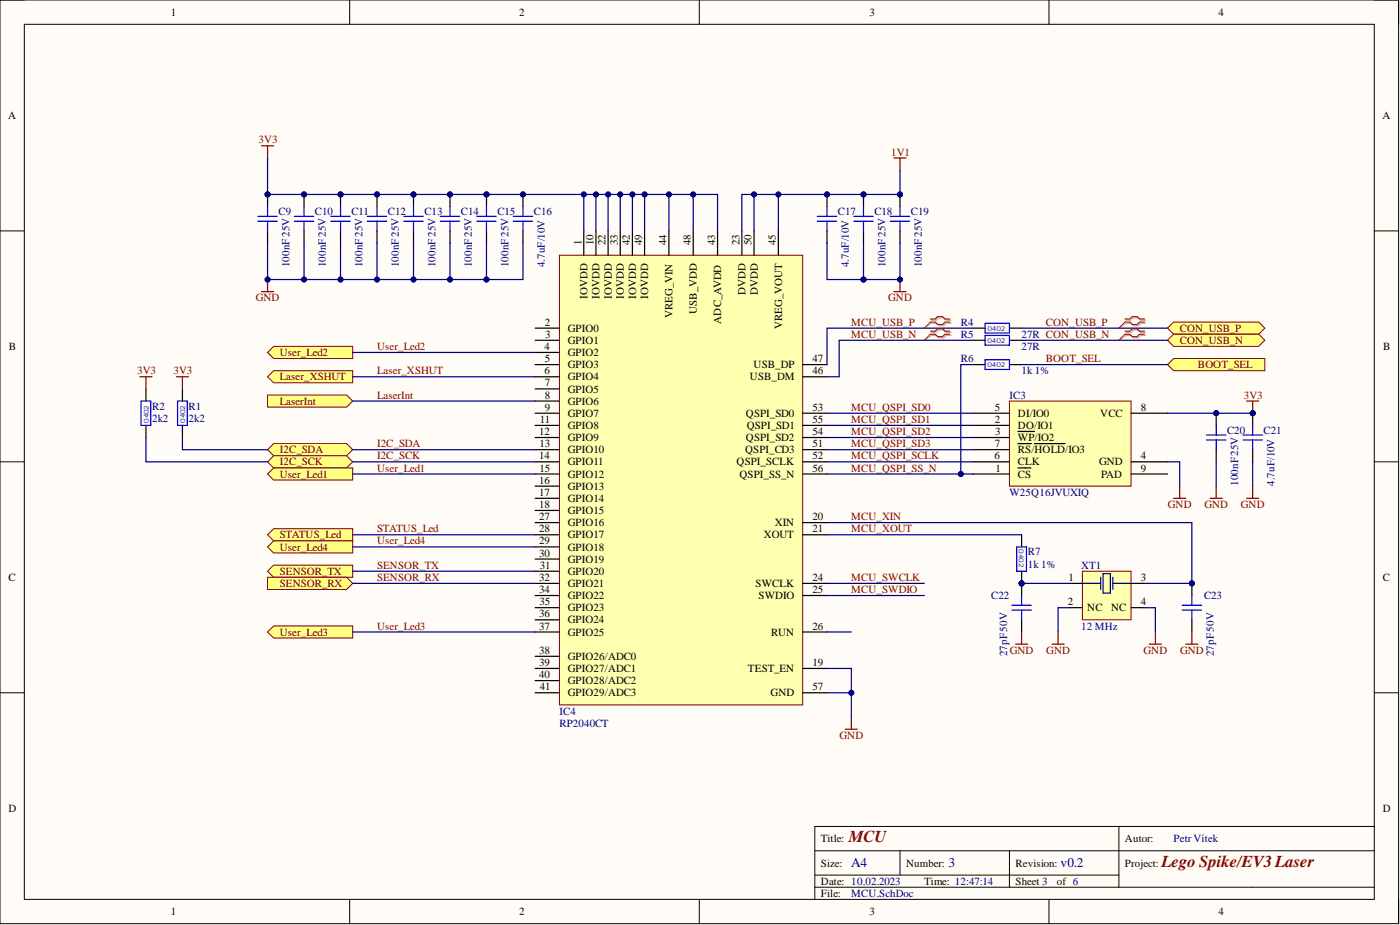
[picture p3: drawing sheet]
<svg xmlns="http://www.w3.org/2000/svg" width="292mm" height="193mm" viewBox="0 0 292 193" stroke-linecap="round" stroke-linejoin="round" font-family="sans-serif">
<defs><g id="words">
<g font-size="3.5" fill="#800000">
<text x="177.1" y="175.7">MCU</text>
<text x="242.3" y="180.8">Lego Spike/EV3 Laser</text>
</g>
<g font-size="2.8" fill="#000080">
<text x="177.6" y="180.9">A4</text>
<text x="197.9" y="180.9">3</text>
<text x="221.3" y="180.9">v0.2</text>
</g>
<g font-size="2.3">
<text x="35.6" y="3.3">1</text>
<text x="108.4" y="3.3">2</text>
<text x="181.4" y="3.3">3</text>
<text x="254.3" y="3.3">4</text>
<text x="1.7" y="24.8">A</text>
<text x="288.4" y="24.8">A</text>
<text x="121.3" y="51.2" transform="rotate(-90 121.3 51.2)">1</text>
<text x="123.8" y="51.2" transform="rotate(-90 123.8 51.2)">10</text>
<text x="126.4" y="51.2" transform="rotate(-90 126.4 51.2)">22</text>
<text x="128.9" y="51.2" transform="rotate(-90 128.9 51.2)">33</text>
<text x="131.4" y="51.2" transform="rotate(-90 131.4 51.2)">42</text>
<text x="134" y="51.2" transform="rotate(-90 134 51.2)">49</text>
<text x="139.1" y="51.2" transform="rotate(-90 139.1 51.2)">44</text>
<text x="144.1" y="51.2" transform="rotate(-90 144.1 51.2)">48</text>
<text x="149.2" y="51.2" transform="rotate(-90 149.2 51.2)">43</text>
<text x="154.3" y="51.2" transform="rotate(-90 154.3 51.2)">23</text>
<text x="156.8" y="51.2" transform="rotate(-90 156.8 51.2)">50</text>
<text x="161.9" y="51.2" transform="rotate(-90 161.9 51.2)">45</text>
<text x="122.6" y="62.3" transform="rotate(-90 122.6 62.3)">IOVDD</text>
<text x="125.1" y="62.3" transform="rotate(-90 125.1 62.3)">IOVDD</text>
<text x="127.6" y="62.3" transform="rotate(-90 127.6 62.3)">IOVDD</text>
<text x="130.2" y="62.3" transform="rotate(-90 130.2 62.3)">IOVDD</text>
<text x="132.7" y="62.3" transform="rotate(-90 132.7 62.3)">IOVDD</text>
<text x="135.2" y="62.3" transform="rotate(-90 135.2 62.3)">IOVDD</text>
<text x="145.4" y="65.5" transform="rotate(-90 145.4 65.5)">USB_VDD</text>
<text x="155.5" y="61.5" transform="rotate(-90 155.5 61.5)">DVDD</text>
<text x="158.1" y="61.5" transform="rotate(-90 158.1 61.5)">DVDD</text>
<text x="113.7" y="67.9">2</text>
<text x="113.8" y="70.5">3</text>
<text x="118.5" y="69.2">GPIO0</text>
<text x="118.5" y="71.8">GPIO1</text>
<text x="140.3" y="66.4" transform="rotate(-90 140.3 66.4)">VREG_VIN</text>
<text x="150.5" y="67.5" transform="rotate(-90 150.5 67.5)">ADC_AVDD</text>
<text x="163.2" y="68.7" transform="rotate(-90 163.2 68.7)">VREG_VOUT</text>
<text x="1.9" y="73">B</text>
<text x="113.6" y="73">4</text>
<text x="113.7" y="75.6">5</text>
<text x="118.5" y="74.3">GPIO2</text>
<text x="118.5" y="76.8">GPIO3</text>
<text x="157.2" y="76.8">USB_DP</text>
<text x="169.5" y="75.6">47</text>
<text x="288.6" y="73">B</text>
<text x="113.6" y="78.1">6</text>
<text x="113.7" y="80.6">7</text>
<text x="113.7" y="83.2">8</text>
<text x="118.5" y="79.4">GPIO4</text>
<text x="118.5" y="81.9">GPIO5</text>
<text x="156.5" y="79.4">USB_DM</text>
<text x="169.5" y="78.1">46</text>
<text x="112.7" y="88.2">11</text>
<text x="113.7" y="85.7">9</text>
<text x="118.5" y="84.4">GPIO6</text>
<text x="118.5" y="87">GPIO7</text>
<text x="118.5" y="89.5">GPIO8</text>
<text x="155.6" y="87">QSPI_SD0</text>
<text x="155.8" y="89.5">QSPI_SD1</text>
<text x="169.5" y="85.7">53</text>
<text x="169.5" y="88.2">55</text>
<text x="207.6" y="88.2">2</text>
<text x="207.6" y="85.7">5</text>
<text x="212.4" y="89.5">DO/IO1</text>
<text x="212.4" y="87">DI/IO0</text>
<text x="229.6" y="87">VCC</text>
<text x="238" y="85.7">8</text>
<text x="112.5" y="90.8">12</text>
<text x="112.5" y="95.8">14</text>
<text x="112.6" y="93.3">13</text>
<text x="118.5" y="92">GPIO9</text>
<text x="118.5" y="94.6">GPIO10</text>
<text x="155.5" y="94.6">QSPI_CD3</text>
<text x="155.6" y="92">QSPI_SD2</text>
<text x="169.5" y="93.3">51</text>
<text x="169.5" y="95.8">52</text>
<text x="169.5" y="90.8">54</text>
<text x="207.5" y="95.8">6</text>
<text x="207.6" y="93.3">7</text>
<text x="207.7" y="90.8">3</text>
<text x="212.4" y="92">WP/IO2</text>
<text x="212.4" y="94.6">RS/HOLD/IO3</text>
<text x="238" y="95.8">4</text>
<text x="112.5" y="100.9">16</text>
<text x="112.6" y="98.4">15</text>
<text x="118.5" y="97.1">GPIO11</text>
<text x="118.5" y="99.6">GPIO12</text>
<text x="153.7" y="97.1">QSPI_SCLK</text>
<text x="154.3" y="99.6">QSPI_SS_N</text>
<text x="169.5" y="98.4">56</text>
<text x="207.7" y="98.4">1</text>
<text x="212.4" y="99.6">CS</text>
<text x="212.4" y="97.1">CLK</text>
<text x="229.3" y="97.1">GND</text>
<text x="229.7" y="99.6">PAD</text>
<text x="238" y="98.4">9</text>
<text x="112.5" y="103.4">17</text>
<text x="112.5" y="106">18</text>
<text x="118.5" y="102.2">GPIO13</text>
<text x="118.5" y="104.7">GPIO14</text>
<text x="118.5" y="107.2">GPIO15</text>
<text x="112.5" y="108.5">27</text>
<text x="112.5" y="111.1">28</text>
<text x="112.5" y="113.6">29</text>
<text x="118.5" y="109.8">GPIO16</text>
<text x="118.5" y="112.3">GPIO17</text>
<text x="159.4" y="112.3">XOUT</text>
<text x="161.6" y="109.8">XIN</text>
<text x="169.5" y="108.5">20</text>
<text x="169.5" y="111.1">21</text>
<text x="112.5" y="116.1">30</text>
<text x="112.7" y="118.7">31</text>
<text x="118.5" y="114.9">GPIO18</text>
<text x="118.5" y="117.4">GPIO19</text>
<text x="118.5" y="119.9">GPIO20</text>
<text x="1.8" y="121.2">C</text>
<text x="112.5" y="121.2">32</text>
<text x="112.5" y="123.7">34</text>
<text x="118.5" y="122.5">GPIO21</text>
<text x="118.5" y="125">GPIO22</text>
<text x="157.7" y="122.5">SWCLK</text>
<text x="158.3" y="125">SWDIO</text>
<text x="169.5" y="121.2">24</text>
<text x="169.5" y="123.7">25</text>
<text x="223" y="121.2">1</text>
<text x="238" y="121.2">3</text>
<text x="288.5" y="121.2">C</text>
<text x="112.5" y="128.8">36</text>
<text x="112.5" y="131.3">37</text>
<text x="112.6" y="126.3">35</text>
<text x="118.5" y="127.5">GPIO23</text>
<text x="118.5" y="130.1">GPIO24</text>
<text x="169.5" y="131.3">26</text>
<text x="222.8" y="126.3">2</text>
<text x="226.9" y="127.5">NC</text>
<text x="231.8" y="127.5">NC</text>
<text x="238" y="126.3">4</text>
<text x="112.5" y="136.4">38</text>
<text x="118.5" y="132.6">GPIO25</text>
<text x="118.5" y="137.7">GPIO26/ADC0</text>
<text x="160.9" y="132.6">RUN</text>
<text x="112.5" y="138.9">39</text>
<text x="112.5" y="141.5">40</text>
<text x="118.5" y="140.2">GPIO27/ADC1</text>
<text x="118.5" y="142.7">GPIO28/ADC2</text>
<text x="156.1" y="140.2">TEST_EN</text>
<text x="169.5" y="138.9">19</text>
<text x="112.7" y="144">41</text>
<text x="118.5" y="145.3">GPIO29/ADC3</text>
<text x="160.8" y="145.3">GND</text>
<text x="169.5" y="144">57</text>
<text x="1.8" y="169.4">D</text>
<text x="288.5" y="169.4">D</text>
<text x="171.3" y="175.7">Title:</text>
<text x="234.7" y="175.7">Autor:</text>
<text x="171.3" y="180.8">Size:</text>
<text x="171.3" y="184.6">Date: 10.02.2023</text>
<text x="189" y="180.8">Number:</text>
<text x="192.8" y="184.6">Time: 12:47:14</text>
<text x="211.9" y="180.8">Revision:</text>
<text x="211.9" y="184.6">Sheet 3</text>
<text x="220.5" y="184.6">of 6</text>
<text x="234.7" y="180.8">Project:</text>
<text x="35.6" y="190.9">1</text>
<text x="108.4" y="190.9">2</text>
<text x="171.3" y="187.1">File:</text>
<text x="181.4" y="190.9">3</text>
<text x="254.3" y="190.9">4</text>
</g>
<g font-size="2.3" fill="#800000">
<text x="54" y="29.9">3V3</text>
<text x="185.9" y="32.5">1V1</text>
<text x="53.4" y="62.9">GND</text>
<text x="185.3" y="62.9">GND</text>
<text x="177.6" y="67.9">MCU_USB_P</text>
<text x="177.6" y="70.5">MCU_USB_N</text>
<text x="218.2" y="67.9">CON_USB_P</text>
<text x="246.1" y="69.2">CON_USB_P</text>
<text x="246.1" y="71.8">CON_USB_N</text>
<text x="58.4" y="74.3">User_Led2</text>
<text x="78.7" y="73">User_Led2</text>
<text x="218.2" y="75.6">BOOT_SEL</text>
<text x="249.9" y="76.8">BOOT_SEL</text>
<text x="28.6" y="78.1">3V3</text>
<text x="36.2" y="78.1">3V3</text>
<text x="58.4" y="79.4">Laser_XSHUT</text>
<text x="78.7" y="78.1">Laser_XSHUT</text>
<text x="78.7" y="83.2">LaserInt</text>
<text x="259.5" y="83.2">3V3</text>
<text x="58.4" y="84.4">LaserInt</text>
<text x="177.6" y="85.7">MCU_QSPI_SD0</text>
<text x="177.6" y="88.2">MCU_QSPI_SD1</text>
<text x="58.4" y="94.6">I2C_SDA</text>
<text x="78.7" y="93.3">I2C_SDA</text>
<text x="78.7" y="95.8">I2C_SCK</text>
<text x="177.6" y="90.8">MCU_QSPI_SD2</text>
<text x="177.6" y="95.8">MCU_QSPI_SCLK</text>
<text x="177.6" y="93.3">MCU_QSPI_SD3</text>
<text x="58.4" y="97.1">I2C_SCK</text>
<text x="58.4" y="99.6">User_Led1</text>
<text x="78.7" y="98.4">User_Led1</text>
<text x="177.6" y="98.4">MCU_QSPI_SS_N</text>
<text x="243.7" y="106">GND</text>
<text x="251.3" y="106">GND</text>
<text x="258.9" y="106">GND</text>
<text x="58.4" y="112.3">STATUS_Led</text>
<text x="78.7" y="111.1">STATUS_Led</text>
<text x="78.7" y="113.6">User_Led4</text>
<text x="177.6" y="108.5">MCU_XIN</text>
<text x="177.6" y="111.1">MCU_XOUT</text>
<text x="58.4" y="119.9">SENSOR_TX</text>
<text x="58.4" y="114.9">User_Led4</text>
<text x="78.7" y="118.7">SENSOR_TX</text>
<text x="58.4" y="122.5">SENSOR_RX</text>
<text x="78.7" y="121.2">SENSOR_RX</text>
<text x="177.6" y="121.2">MCU_SWCLK</text>
<text x="177.6" y="123.7">MCU_SWDIO</text>
<text x="78.7" y="131.3">User_Led3</text>
<text x="58.4" y="132.6">User_Led3</text>
<text x="210.7" y="136.4">GND</text>
<text x="218.3" y="136.4">GND</text>
<text x="238.6" y="136.4">GND</text>
<text x="246.2" y="136.4">GND</text>
<text x="175.2" y="154.2">GND</text>
</g>
<g font-size="2.3" fill="#000080">
<text x="58.1" y="44.9">C9</text>
<text x="65.7" y="44.9">C10</text>
<text x="73.3" y="44.9">C11</text>
<text x="80.9" y="44.9">C12</text>
<text x="88.6" y="44.9">C13</text>
<text x="96.2" y="44.9">C14</text>
<text x="103.8" y="44.9">C15</text>
<text x="111.4" y="44.9">C16</text>
<text x="174.8" y="44.9">C17</text>
<text x="182.4" y="44.9">C18</text>
<text x="190.1" y="44.9">C19</text>
<text x="60.4" y="55.8" transform="rotate(-90 60.4 55.8)">100nF25V</text>
<text x="68" y="55.8" transform="rotate(-90 68 55.8)">100nF25V</text>
<text x="75.6" y="55.8" transform="rotate(-90 75.6 55.8)">100nF25V</text>
<text x="83.2" y="55.8" transform="rotate(-90 83.2 55.8)">100nF25V</text>
<text x="90.8" y="55.8" transform="rotate(-90 90.8 55.8)">100nF25V</text>
<text x="98.5" y="55.8" transform="rotate(-90 98.5 55.8)">100nF25V</text>
<text x="106.1" y="55.8" transform="rotate(-90 106.1 55.8)">100nF25V</text>
<text x="113.7" y="55.8" transform="rotate(-90 113.7 55.8)">4.7uF/10V</text>
<text x="177.1" y="55.8" transform="rotate(-90 177.1 55.8)">4.7uF/10V</text>
<text x="184.7" y="55.8" transform="rotate(-90 184.7 55.8)">100nF25V</text>
<text x="192.3" y="55.8" transform="rotate(-90 192.3 55.8)">100nF25V</text>
<text x="200.5" y="67.9">R4</text>
<text x="200.5" y="70.5">R5</text>
<text x="213.1" y="70.5">27R CON_USB_N</text>
<text x="200.5" y="75.6">R6</text>
<text x="213.1" y="73">27R</text>
<text x="210.6" y="83.2">IC3</text>
<text x="213.1" y="78.1">1k 1%</text>
<text x="31.7" y="88">2k2</text>
<text x="31.7" y="85.4">R2</text>
<text x="39.3" y="88">2k2</text>
<text x="39.3" y="85.4">R1</text>
<text x="256" y="90.5">C20</text>
<text x="263.6" y="90.5">C21</text>
<text x="258.3" y="101.4" transform="rotate(-90 258.3 101.4)">100nF25V</text>
<text x="265.9" y="101.4" transform="rotate(-90 265.9 101.4)">4.7uF/10V</text>
<text x="210.6" y="103.4">W25Q16JVUXIQ</text>
<text x="214.4" y="118.4">1k 1%</text>
<text x="214.4" y="115.9">R7</text>
<text x="225.6" y="118.7">XT1</text>
<text x="206.8" y="125">C22</text>
<text x="251.2" y="125">C23</text>
<text x="225.6" y="131.3">12 MHz</text>
<text x="210.1" y="136.9" transform="rotate(-90 210.1 136.9)">27pF50V</text>
<text x="253.2" y="136.9" transform="rotate(-90 253.2 136.9)">27pF50V</text>
<text x="116.7" y="149.1">IC4</text>
<text x="116.7" y="151.6">RP2040CT</text>
<text x="244.9" y="175.7">Petr Vítek</text>
<text x="177.6" y="187.1">MCU.SchDoc</text>
</g>
<g font-size="1.4" fill="#0000bf">
<text x="206" y="69">0402</text>
<text x="206" y="71.6">0402</text>
<text x="206" y="76.7">0402</text>
<text x="31" y="88.2" transform="rotate(-90 31 88.2)">0402</text>
<text x="38.7" y="88.2" transform="rotate(-90 38.7 88.2)">0402</text>
<text x="212.6" y="114.6" transform="rotate(90 212.6 114.6)">0402</text>
</g>
</g></defs>
<path d="M0 0h291.8v192.7h-291.8z" fill-rule="evenodd" fill="#fffcf8"/>
<path d="M0 0h291.8v192.7h-291.8z" fill="none" stroke="#000" stroke-width=".21"/>
<path d="M5.1 5.1h281.6v182.5h-281.6z" fill-rule="evenodd" fill="#fffcf8"/>
<g fill="none" stroke="#000" stroke-width=".21">
<path d="M0 0h5.1M73 0v5.1M145.9 0v5.1M218.9 0v5.1M286.7 0h5.1v5.1M5.1 5.1h281.6v182.5h-281.6zM0 48.2h5.1M286.7 48.2h5.1M0 96.3h5.1M286.7 96.3h5.1M0 144.5h5.1M286.7 144.5h5.1"/>
<path d="M170 177.5h116.7M187.8 177.5v5.1M210.6 177.5v7.6M233.4 172.4v12.7M286.7 172.4h-116.7v15.2M73 187.6v5.1M145.9 187.6v5.1M170 185.1h116.7M170 182.6h63.4M218.9 187.6v5.1M291.8 187.6v5.1"/>
</g>
<path d="M176.4 152.1h2.5M177.6 149.6v2.5" fill="none" stroke="#800000" stroke-width=".25"/>
<path d="M116.7 53.2h50.8v93.9h-50.8z" fill-rule="evenodd" fill="#ffffb0"/>
<path d="M116.7 53.2h50.8v93.9h-50.8z" fill="none" stroke="#800000" stroke-width=".21"/>
<g fill="none" stroke="#000" stroke-width=".25">
<path d="M121.8 48.2v5M124.3 48.2v5M126.9 48.2v5M129.4 48.2v5M131.9 48.2v5M134.5 48.2v5M139.6 48.2v5M144.6 48.2v5M149.7 48.2v5M154.8 48.2v5M157.3 48.2v5M162.4 48.2v5"/>
<path d="M111.6 68.5h5.1M111.6 71h5.1M111.6 73.5h5.1M111.6 76.1h5.1M111.6 78.6h5.1M167.5 76.1h5M167.5 78.6h5M111.6 81.1h5.1M111.6 83.7h5.1M111.6 86.2h5.1M111.6 88.7h5.1M111.6 91.3h5.1"/>
<path d="M111.6 93.8h5.1M111.6 96.3h5.1M111.6 98.9h5.1M167.5 86.2h5M167.5 88.7h5M167.5 91.3h5M167.5 93.8h5M167.5 96.3h5M167.5 98.9h5M111.6 101.4h5.1M111.6 104h5.1M111.6 106.5h5.1"/>
<path d="M111.6 109h5.1M111.6 111.6h5.1M111.6 114.1h5.1M111.6 116.6h5.1M111.6 119.2h5.1M167.5 109h5M167.5 111.6h5M111.6 139.4h5.1M111.6 121.7h5.1M111.6 124.2h5.1M111.6 131.8h5.1M111.6 126.8h5.1"/>
<path d="M111.6 129.3h5.1M111.6 136.9h5.1M167.5 139.4h5M167.5 121.7h5M167.5 124.2h5M167.5 131.8h5M111.6 142h5.1M111.6 144.5h5.1M167.5 144.5h5"/>
</g>
<path d="M54.6 30.4h2.5M55.8 30.4v2.6M186.5 33h2.5M187.8 33v2.5" fill="none" stroke="#800000" stroke-width=".25"/>
<circle cx="109.1" cy="40.6" r=".51" fill="#000080"/>
<circle cx="109.1" cy="40.6" r=".51" fill="none" stroke="#000080" stroke-width=".21"/>
<path d="M109.1 40.6v2.5" fill="none" stroke="#000" stroke-width=".25"/>
<circle cx="109.1" cy="40.6" r=".51" fill="#000080"/>
<circle cx="109.1" cy="40.6" r=".51" fill="none" stroke="#000080" stroke-width=".21"/>
<path d="M109.1 48.2v2.5" fill="none" stroke="#000" stroke-width=".25"/>
<path d="M107.1 45.1h4M107.1 46.1h4M109.1 43.1v2M109.1 46.1v2.1" fill="none" stroke="#00f" stroke-width=".25"/>
<circle cx="180.2" cy="40.6" r=".51" fill="#000080"/>
<circle cx="180.2" cy="40.6" r=".51" fill="none" stroke="#000080" stroke-width=".21"/>
<path d="M180.2 40.6v2.5M180.2 48.2v2.5" fill="none" stroke="#000" stroke-width=".25"/>
<circle cx="180.2" cy="40.6" r=".51" fill="#000080"/>
<circle cx="180.2" cy="40.6" r=".51" fill="none" stroke="#000080" stroke-width=".21"/>
<path d="M178.1 46.1h4.1M178.1 45.1h4.1M180.2 43.1v2M180.2 46.1v2.1" fill="none" stroke="#00f" stroke-width=".25"/>
<circle cx="55.8" cy="40.6" r=".51" fill="#000080"/>
<circle cx="55.8" cy="40.6" r=".51" fill="none" stroke="#000080" stroke-width=".21"/>
<path d="M55.8 40.6v2.5M55.8 48.2v2.5" fill="none" stroke="#000" stroke-width=".25"/>
<circle cx="55.8" cy="40.6" r=".51" fill="#000080"/>
<circle cx="55.8" cy="40.6" r=".51" fill="none" stroke="#000080" stroke-width=".21"/>
<path d="M53.8 46.1h4.1M53.8 45.1h4.1M55.8 43.1v2M55.8 46.1v2.1" fill="none" stroke="#00f" stroke-width=".25"/>
<circle cx="63.4" cy="40.6" r=".51" fill="#000080"/>
<circle cx="63.4" cy="40.6" r=".51" fill="none" stroke="#000080" stroke-width=".21"/>
<path d="M63.4 40.6v2.5M63.4 48.2v2.5" fill="none" stroke="#000" stroke-width=".25"/>
<circle cx="63.4" cy="40.6" r=".51" fill="#000080"/>
<circle cx="63.4" cy="40.6" r=".51" fill="none" stroke="#000080" stroke-width=".21"/>
<path d="M61.4 46.1h4.1M61.4 45.1h4.1M63.4 43.1v2M63.4 46.1v2.1" fill="none" stroke="#00f" stroke-width=".25"/>
<circle cx="71" cy="40.6" r=".51" fill="#000080"/>
<circle cx="71" cy="40.6" r=".51" fill="none" stroke="#000080" stroke-width=".21"/>
<path d="M71 40.6v2.5M71 48.2v2.5" fill="none" stroke="#000" stroke-width=".25"/>
<circle cx="71" cy="40.6" r=".51" fill="#000080"/>
<circle cx="71" cy="40.6" r=".51" fill="none" stroke="#000080" stroke-width=".21"/>
<path d="M69 46.1h4.1M69 45.1h4.1M71 43.1v2M71 46.1v2.1" fill="none" stroke="#00f" stroke-width=".25"/>
<circle cx="78.7" cy="40.6" r=".51" fill="#000080"/>
<circle cx="78.7" cy="40.6" r=".51" fill="none" stroke="#000080" stroke-width=".21"/>
<path d="M78.7 40.6v2.5M78.7 48.2v2.5" fill="none" stroke="#000" stroke-width=".25"/>
<circle cx="78.7" cy="40.6" r=".51" fill="#000080"/>
<circle cx="78.7" cy="40.6" r=".51" fill="none" stroke="#000080" stroke-width=".21"/>
<path d="M76.6 46.1h4.1M76.6 45.1h4.1M78.7 43.1v2M78.7 46.1v2.1" fill="none" stroke="#00f" stroke-width=".25"/>
<circle cx="86.3" cy="40.6" r=".51" fill="#000080"/>
<circle cx="86.3" cy="40.6" r=".51" fill="none" stroke="#000080" stroke-width=".21"/>
<path d="M86.3 40.6v2.5M86.3 48.2v2.5" fill="none" stroke="#000" stroke-width=".25"/>
<circle cx="86.3" cy="40.6" r=".51" fill="#000080"/>
<circle cx="86.3" cy="40.6" r=".51" fill="none" stroke="#000080" stroke-width=".21"/>
<path d="M84.2 46.1h4.1M84.2 45.1h4.1M86.3 43.1v2M86.3 46.1v2.1" fill="none" stroke="#00f" stroke-width=".25"/>
<circle cx="93.9" cy="40.6" r=".51" fill="#000080"/>
<circle cx="93.9" cy="40.6" r=".51" fill="none" stroke="#000080" stroke-width=".21"/>
<path d="M93.9 40.6v2.5M93.9 48.2v2.5" fill="none" stroke="#000" stroke-width=".25"/>
<circle cx="93.9" cy="40.6" r=".51" fill="#000080"/>
<circle cx="93.9" cy="40.6" r=".51" fill="none" stroke="#000080" stroke-width=".21"/>
<path d="M91.9 46.1h4M91.9 45.1h4M93.9 43.1v2M93.9 46.1v2.1" fill="none" stroke="#00f" stroke-width=".25"/>
<circle cx="101.5" cy="40.6" r=".51" fill="#000080"/>
<circle cx="101.5" cy="40.6" r=".51" fill="none" stroke="#000080" stroke-width=".21"/>
<path d="M101.5 40.6v2.5M101.5 48.2v2.5" fill="none" stroke="#000" stroke-width=".25"/>
<circle cx="101.5" cy="40.6" r=".51" fill="#000080"/>
<circle cx="101.5" cy="40.6" r=".51" fill="none" stroke="#000080" stroke-width=".21"/>
<path d="M99.5 46.1h4M99.5 45.1h4M101.5 43.1v2M101.5 46.1v2.1" fill="none" stroke="#00f" stroke-width=".25"/>
<circle cx="172.5" cy="40.6" r=".51" fill="#000080"/>
<circle cx="172.6" cy="40.6" r=".51" fill="none" stroke="#000080" stroke-width=".21"/>
<path d="M172.5 40.6v2.5" fill="none" stroke="#000" stroke-width=".25"/>
<circle cx="172.5" cy="40.6" r=".51" fill="#000080"/>
<circle cx="172.6" cy="40.6" r=".51" fill="none" stroke="#000080" stroke-width=".21"/>
<path d="M172.5 48.2v2.5" fill="none" stroke="#000" stroke-width=".25"/>
<path d="M170.5 45.1h4.1M170.5 46.1h4.1M172.5 43.1v2M172.5 46.1v2.1" fill="none" stroke="#00f" stroke-width=".25"/>
<circle cx="187.8" cy="40.6" r=".51" fill="#000080"/>
<circle cx="187.8" cy="40.6" r=".51" fill="none" stroke="#000080" stroke-width=".21"/>
<path d="M187.8 40.6v2.5M187.8 48.2v2.5" fill="none" stroke="#000" stroke-width=".25"/>
<circle cx="187.8" cy="40.6" r=".51" fill="#000080"/>
<circle cx="187.8" cy="40.6" r=".51" fill="none" stroke="#000080" stroke-width=".21"/>
<path d="M185.7 46.1h4.1M185.7 45.1h4.1M187.8 43.1v2M187.8 46.1v2.1" fill="none" stroke="#00f" stroke-width=".25"/>
<path d="M187.8 58.3v2.5M186.5 60.8h2.5" fill="none" stroke="#800000" stroke-width=".25"/>
<circle cx="187.8" cy="58.3" r=".51" fill="#000080"/>
<circle cx="187.8" cy="58.3" r=".51" fill="none" stroke="#000080" stroke-width=".21"/>
<path d="M55.8 58.3v2.5M54.6 60.8h2.5" fill="none" stroke="#800000" stroke-width=".25"/>
<circle cx="55.8" cy="58.3" r=".51" fill="#000080"/>
<circle cx="55.8" cy="58.3" r=".51" fill="none" stroke="#000080" stroke-width=".21"/>
<path d="M203 68.5h2.5M203 71h2.5M210.6 68.5h2.5M210.6 71h2.5" fill="none" stroke="#000" stroke-width=".25"/>
<path d="M205.5 67.4h5.1v2.1h-5.1zM205.5 70h5.1v2h-5.1z" fill="none" stroke="#00f" stroke-width=".25"/>
<path d="M243.6 68.5l1.3-1.3h17.7l1.3 1.3-1.3 1.2h-17.7z" fill-rule="evenodd" fill="#ffff80"/>
<path d="M243.6 68.5l1.3-1.3h17.7l1.3 1.3-1.3 1.2h-17.7z" fill="none" stroke="#800000" stroke-width=".21"/>
<path d="M243.6 71l1.3-1.3h17.7l1.3 1.3-1.3 1.3h-17.7z" fill-rule="evenodd" fill="#ffff80"/>
<path d="M243.6 71l1.3-1.3h17.7l1.3 1.3-1.3 1.3h-17.7z" fill="none" stroke="#800000" stroke-width=".21"/>
<path d="M243.6 76.1l1.3-1.3h19v2.5h-19z" fill-rule="evenodd" fill="#ffff80"/>
<path d="M243.6 76.1l1.3-1.3h19v2.5h-19z" fill="none" stroke="#800000" stroke-width=".21"/>
<path d="M210.6 83.7h25.4v17.7h-25.4z" fill-rule="evenodd" fill="#ffffb0"/>
<path d="M210.6 83.7h25.4v17.7h-25.4z" fill="none" stroke="#800000" stroke-width=".21"/>
<g fill="none" stroke="#000" stroke-width=".25">
<path d="M203 98.9h7.6M203 88.7h7.6M203 91.3h7.6M203 96.3h7.6M203 86.2h7.6M203 93.8h7.6M212.4 97.6h2.7M212.4 90h3.4M212.4 92.5h2.8M215.8 92.5h6.4M236 98.9h7.6M236 96.3h7.6"/>
<path d="M236 86.2h7.6"/>
</g>
<circle cx="253.7" cy="86.2" r=".51" fill="#000080"/>
<circle cx="253.7" cy="86.2" r=".51" fill="none" stroke="#000080" stroke-width=".21"/>
<path d="M253.7 86.2v2.5M253.7 93.8v2.5" fill="none" stroke="#000" stroke-width=".25"/>
<circle cx="253.7" cy="86.2" r=".51" fill="#000080"/>
<circle cx="253.7" cy="86.2" r=".51" fill="none" stroke="#000080" stroke-width=".21"/>
<path d="M251.7 91.8h4.1M251.7 90.8h4.1M253.7 88.7v2.1M253.7 91.8v2" fill="none" stroke="#00f" stroke-width=".25"/>
<circle cx="261.4" cy="86.2" r=".51" fill="#000080"/>
<circle cx="261.4" cy="86.2" r=".51" fill="none" stroke="#000080" stroke-width=".21"/>
<path d="M261.4 86.2v2.5" fill="none" stroke="#000" stroke-width=".25"/>
<circle cx="261.4" cy="86.2" r=".51" fill="#000080"/>
<circle cx="261.4" cy="86.2" r=".51" fill="none" stroke="#000080" stroke-width=".21"/>
<path d="M261.4 93.8v2.5" fill="none" stroke="#000" stroke-width=".25"/>
<path d="M259.3 90.8h4.1M259.3 91.8h4.1M261.4 88.7v2.1M261.4 91.8v2" fill="none" stroke="#00f" stroke-width=".25"/>
<path d="M260.1 83.7h2.5M261.4 83.7v2.5" fill="none" stroke="#800000" stroke-width=".25"/>
<circle cx="261.4" cy="86.2" r=".51" fill="#000080"/>
<circle cx="261.4" cy="86.2" r=".51" fill="none" stroke="#000080" stroke-width=".21"/>
<path d="M244.9 104h2.5M246.1 101.4v2.6M252.5 104h2.5M253.7 101.4v2.6M260.1 104h2.5M261.4 101.4v2.6" fill="none" stroke="#800000" stroke-width=".25"/>
<path d="M194.4 66.8h1l.5-.5h1l.5 .5h1M194.4 67.4h1l.5 .5h1l.5-.5h1M194.4 69.3h1l.5-.5h1l.5 .5h1M194.4 70h1l.5 .5h1l.5-.5h1M235 69.3h1l.5-.5h1l.5 .5h1M235 70h1l.5 .5h1l.5-.5h1M235 66.8h1l.5-.5h1l.5 .5h1M235 67.4h1l.5 .5h1l.5-.5h1" fill="none" stroke="#d0a19e" stroke-width=".25"/>
<path d="M194.4 67.4l-1.6 1.1M194.4 70l-1.6 1M235 70l-1.6 1M235 67.4l-1.6 1.1" fill="none" stroke="#d0a19e" stroke-width=".21"/>
<path d="M194.1 66.6h1l.5-.6h1.1l.5 .6h1M194.1 67.2h1l.5 .5h1.1l.5-.5h1M194.1 69.1h1l.5-.5h1.1l.5 .5h1M194.1 69.7h1l.5 .5h1.1l.5-.5h1M234.7 69.1h1l.5-.5h1.1l.5 .5h1M234.7 69.7h1l.5 .5h1.1l.5-.5h1M234.7 66.6h1l.5-.6h1.1l.5 .6h1M234.7 67.2h1l.5 .5h1.1l.5-.5h1" fill="none" stroke="#f00" stroke-width=".25"/>
<path d="M194.1 67.2l-1.3 1.3M194.1 69.7l-1.3 1.3M234.7 69.7l-1.3 1.3M234.7 67.2l-1.3 1.3" fill="none" stroke="#f00" stroke-width=".21"/>
<path d="M225.8 119.2h10.2v10.1h-10.2z" fill-rule="evenodd" fill="#ffffb0"/>
<path d="M225.8 119.2h10.2v10.1h-10.2z" fill="none" stroke="#800000" stroke-width=".21"/>
<path d="M230.2 119.7h1.5v4h-1.5zM225.8 121.7h3.8M229.6 120.4v2.6M232.2 120.4v2.6M232.2 121.7h3.8" fill="none" stroke="#0c0087" stroke-width=".25"/>
<path d="M223.3 121.7h2.5M223.3 126.8h2.5M236 121.7h2.5M236 126.8h2.5" fill="none" stroke="#000" stroke-width=".25"/>
<circle cx="213.1" cy="121.7" r=".51" fill="#000080"/>
<circle cx="213.1" cy="121.7" r=".51" fill="none" stroke="#000080" stroke-width=".21"/>
<path d="M213.1 119.2v2.5" fill="none" stroke="#000" stroke-width=".25"/>
<circle cx="213.1" cy="121.7" r=".51" fill="#000080"/>
<circle cx="213.1" cy="121.7" r=".51" fill="none" stroke="#000080" stroke-width=".21"/>
<path d="M203 76.1h2.5M210.6 76.1h2.5M213.1 111.6v2.5" fill="none" stroke="#000" stroke-width=".25"/>
<path d="M205.5 75h5.1v2.1h-5.1zM212.1 114.1h2.1v5.1h-2.1z" fill="none" stroke="#00f" stroke-width=".25"/>
<circle cx="213.1" cy="121.7" r=".51" fill="#000080"/>
<circle cx="213.1" cy="121.7" r=".51" fill="none" stroke="#000080" stroke-width=".21"/>
<path d="M213.1 121.7v2.5" fill="none" stroke="#000" stroke-width=".25"/>
<circle cx="213.1" cy="121.7" r=".51" fill="#000080"/>
<circle cx="213.1" cy="121.7" r=".51" fill="none" stroke="#000080" stroke-width=".21"/>
<path d="M213.1 129.3v2.5" fill="none" stroke="#000" stroke-width=".25"/>
<path d="M211.1 126.3h4.1M211.1 127.3h4.1M213.1 124.2v2.1M213.1 127.3v2" fill="none" stroke="#00f" stroke-width=".25"/>
<circle cx="248.7" cy="121.7" r=".51" fill="#000080"/>
<circle cx="248.7" cy="121.7" r=".51" fill="none" stroke="#000080" stroke-width=".21"/>
<path d="M248.7 121.7v2.5" fill="none" stroke="#000" stroke-width=".25"/>
<circle cx="248.7" cy="121.7" r=".51" fill="#000080"/>
<circle cx="248.7" cy="121.7" r=".51" fill="none" stroke="#000080" stroke-width=".21"/>
<path d="M248.7 129.3v2.5" fill="none" stroke="#000" stroke-width=".25"/>
<path d="M246.6 126.3h4.1M246.6 127.3h4.1M248.7 124.2v2.1M248.7 127.3v2" fill="none" stroke="#00f" stroke-width=".25"/>
<path d="M211.9 134.4h2.5M213.1 131.8v2.6M219.5 134.4h2.5M220.8 131.8v2.6M239.8 134.4h2.5M241.1 131.8v2.6M247.4 134.4h2.5M248.7 131.8v2.6" fill="none" stroke="#800000" stroke-width=".25"/>
<path d="M55.8 119.2l1.3-1.3h16.5v2.5h-16.5z" fill-rule="evenodd" fill="#ffff80"/>
<path d="M55.8 119.2l1.3-1.3h16.5v2.5h-16.5z" fill="none" stroke="#800000" stroke-width=".21"/>
<path d="M55.8 120.4h16.5l1.3 1.3-1.3 1.3h-16.5z" fill-rule="evenodd" fill="#ffff80"/>
<path d="M55.8 120.4h16.5l1.3 1.3-1.3 1.3h-16.5z" fill="none" stroke="#800000" stroke-width=".21"/>
<path d="M30.4 81.1v2.6M30.4 88.7v2.6M38.1 81.1v2.6M38.1 88.7v2.6" fill="none" stroke="#000" stroke-width=".25"/>
<path d="M29.4 83.7h2.1v5h-2.1zM37 83.7h2.1v5h-2.1z" fill="none" stroke="#00f" stroke-width=".25"/>
<path d="M29.2 78.6h2.5M30.4 78.6v2.5M36.8 78.6h2.5M38.1 78.6v2.5" fill="none" stroke="#800000" stroke-width=".25"/>
<path d="M55.8 78.6l1.3-1.3h16.5v2.6h-16.5z" fill-rule="evenodd" fill="#ffff80"/>
<path d="M55.8 78.6l1.3-1.3h16.5v2.6h-16.5z" fill="none" stroke="#800000" stroke-width=".21"/>
<path d="M55.8 82.4h16.5l1.3 1.3-1.3 1.2h-16.5z" fill-rule="evenodd" fill="#ffff80"/>
<path d="M55.8 82.4h16.5l1.3 1.3-1.3 1.2h-16.5z" fill="none" stroke="#800000" stroke-width=".21"/>
<path d="M55.8 93.8l1.3-1.3h15.2l1.3 1.3-1.3 1.3h-15.2z" fill-rule="evenodd" fill="#ffff80"/>
<path d="M55.8 93.8l1.3-1.3h15.2l1.3 1.3-1.3 1.3h-15.2z" fill="none" stroke="#800000" stroke-width=".21"/>
<path d="M55.8 96.3l1.3-1.2h15.2l1.3 1.2-1.3 1.3h-15.2z" fill-rule="evenodd" fill="#ffff80"/>
<path d="M55.8 96.3l1.3-1.2h15.2l1.3 1.2-1.3 1.3h-15.2z" fill="none" stroke="#800000" stroke-width=".21"/>
<path d="M162.4 40.6v7.6" fill="none" stroke="#000080" stroke-width=".25"/>
<circle cx="162.4" cy="40.6" r=".51" fill="#000080"/>
<circle cx="162.4" cy="40.6" r=".51" fill="none" stroke="#000080" stroke-width=".21"/>
<path d="M157.3 40.6h-2.5v7.6" fill="none" stroke="#000080" stroke-width=".25"/>
<circle cx="157.3" cy="40.6" r=".51" fill="#000080"/>
<circle cx="157.3" cy="40.6" r=".51" fill="none" stroke="#000080" stroke-width=".21"/>
<path d="M172.5 144.5h5.1" fill="none" stroke="#000080" stroke-width=".25"/>
<circle cx="177.6" cy="144.5" r=".51" fill="#000080"/>
<circle cx="177.6" cy="144.5" r=".51" fill="none" stroke="#000080" stroke-width=".21"/>
<path d="M172.5 139.4h5.1v10.2" fill="none" stroke="#000080" stroke-width=".25"/>
<circle cx="177.6" cy="144.5" r=".51" fill="#000080"/>
<circle cx="177.6" cy="144.5" r=".51" fill="none" stroke="#000080" stroke-width=".21"/>
<path d="M144.6 40.6v7.6" fill="none" stroke="#000080" stroke-width=".25"/>
<circle cx="144.6" cy="40.6" r=".51" fill="#000080"/>
<circle cx="144.6" cy="40.6" r=".51" fill="none" stroke="#000080" stroke-width=".21"/>
<path d="M139.6 40.6v7.6" fill="none" stroke="#000080" stroke-width=".25"/>
<circle cx="139.6" cy="40.6" r=".51" fill="#000080"/>
<circle cx="139.6" cy="40.6" r=".51" fill="none" stroke="#000080" stroke-width=".21"/>
<path d="M134.5 40.6v7.6" fill="none" stroke="#000080" stroke-width=".25"/>
<circle cx="134.5" cy="40.6" r=".51" fill="#000080"/>
<circle cx="134.5" cy="40.6" r=".51" fill="none" stroke="#000080" stroke-width=".21"/>
<path d="M131.9 40.6v7.6" fill="none" stroke="#000080" stroke-width=".25"/>
<circle cx="131.9" cy="40.6" r=".51" fill="#000080"/>
<circle cx="131.9" cy="40.6" r=".51" fill="none" stroke="#000080" stroke-width=".21"/>
<path d="M129.4 40.6v7.6" fill="none" stroke="#000080" stroke-width=".25"/>
<circle cx="129.4" cy="40.6" r=".51" fill="#000080"/>
<circle cx="129.4" cy="40.6" r=".51" fill="none" stroke="#000080" stroke-width=".21"/>
<path d="M124.3 40.6v7.6" fill="none" stroke="#000080" stroke-width=".25"/>
<circle cx="124.3" cy="40.6" r=".51" fill="#000080"/>
<circle cx="124.3" cy="40.6" r=".51" fill="none" stroke="#000080" stroke-width=".21"/>
<path d="M121.8 40.6v7.6" fill="none" stroke="#000080" stroke-width=".25"/>
<circle cx="121.8" cy="40.6" r=".51" fill="#000080"/>
<circle cx="121.8" cy="40.6" r=".51" fill="none" stroke="#000080" stroke-width=".21"/>
<path d="M126.9 40.6h22.8v7.6" fill="none" stroke="#000080" stroke-width=".25"/>
<circle cx="144.6" cy="40.6" r=".51" fill="#000080"/>
<circle cx="144.6" cy="40.6" r=".51" fill="none" stroke="#000080" stroke-width=".21"/>
<circle cx="139.6" cy="40.6" r=".51" fill="#000080"/>
<circle cx="139.6" cy="40.6" r=".51" fill="none" stroke="#000080" stroke-width=".21"/>
<circle cx="134.5" cy="40.6" r=".51" fill="#000080"/>
<circle cx="134.5" cy="40.6" r=".51" fill="none" stroke="#000080" stroke-width=".21"/>
<circle cx="131.9" cy="40.6" r=".51" fill="#000080"/>
<circle cx="131.9" cy="40.6" r=".51" fill="none" stroke="#000080" stroke-width=".21"/>
<circle cx="129.4" cy="40.6" r=".51" fill="#000080"/>
<circle cx="129.4" cy="40.6" r=".51" fill="none" stroke="#000080" stroke-width=".21"/>
<circle cx="126.9" cy="40.6" r=".51" fill="#000080"/>
<circle cx="126.9" cy="40.6" r=".51" fill="none" stroke="#000080" stroke-width=".21"/>
<path d="M55.8 50.7v7.6h53.3v-7.6" fill="none" stroke="#000080" stroke-width=".25"/>
<circle cx="101.5" cy="58.3" r=".51" fill="#000080"/>
<circle cx="101.5" cy="58.3" r=".51" fill="none" stroke="#000080" stroke-width=".21"/>
<circle cx="93.9" cy="58.3" r=".51" fill="#000080"/>
<circle cx="93.9" cy="58.3" r=".51" fill="none" stroke="#000080" stroke-width=".21"/>
<circle cx="86.3" cy="58.3" r=".51" fill="#000080"/>
<circle cx="86.3" cy="58.3" r=".51" fill="none" stroke="#000080" stroke-width=".21"/>
<circle cx="78.7" cy="58.3" r=".51" fill="#000080"/>
<circle cx="78.7" cy="58.3" r=".51" fill="none" stroke="#000080" stroke-width=".21"/>
<circle cx="71" cy="58.3" r=".51" fill="#000080"/>
<circle cx="71" cy="58.3" r=".51" fill="none" stroke="#000080" stroke-width=".21"/>
<circle cx="63.4" cy="58.3" r=".51" fill="#000080"/>
<circle cx="63.4" cy="58.3" r=".51" fill="none" stroke="#000080" stroke-width=".21"/>
<circle cx="55.8" cy="58.3" r=".51" fill="#000080"/>
<circle cx="55.8" cy="58.3" r=".51" fill="none" stroke="#000080" stroke-width=".21"/>
<path d="M187.8 50.7v7.6h-7.6" fill="none" stroke="#000080" stroke-width=".25"/>
<circle cx="180.2" cy="58.3" r=".51" fill="#000080"/>
<circle cx="180.2" cy="58.3" r=".51" fill="none" stroke="#000080" stroke-width=".21"/>
<circle cx="187.8" cy="58.3" r=".51" fill="#000080"/>
<circle cx="187.8" cy="58.3" r=".51" fill="none" stroke="#000080" stroke-width=".21"/>
<path d="M180.2 50.7v7.6" fill="none" stroke="#000080" stroke-width=".25"/>
<circle cx="180.2" cy="58.3" r=".51" fill="#000080"/>
<circle cx="180.2" cy="58.3" r=".51" fill="none" stroke="#000080" stroke-width=".21"/>
<path d="M101.5 50.7v7.6" fill="none" stroke="#000080" stroke-width=".25"/>
<circle cx="101.5" cy="58.3" r=".51" fill="#000080"/>
<circle cx="101.5" cy="58.3" r=".51" fill="none" stroke="#000080" stroke-width=".21"/>
<path d="M93.9 50.7v7.6" fill="none" stroke="#000080" stroke-width=".25"/>
<circle cx="93.9" cy="58.3" r=".51" fill="#000080"/>
<circle cx="93.9" cy="58.3" r=".51" fill="none" stroke="#000080" stroke-width=".21"/>
<path d="M86.3 50.7v7.6" fill="none" stroke="#000080" stroke-width=".25"/>
<circle cx="86.3" cy="58.3" r=".51" fill="#000080"/>
<circle cx="86.3" cy="58.3" r=".51" fill="none" stroke="#000080" stroke-width=".21"/>
<path d="M78.7 50.7v7.6" fill="none" stroke="#000080" stroke-width=".25"/>
<circle cx="78.7" cy="58.3" r=".51" fill="#000080"/>
<circle cx="78.7" cy="58.3" r=".51" fill="none" stroke="#000080" stroke-width=".21"/>
<path d="M71 50.7v7.6" fill="none" stroke="#000080" stroke-width=".25"/>
<circle cx="71" cy="58.3" r=".51" fill="#000080"/>
<circle cx="71" cy="58.3" r=".51" fill="none" stroke="#000080" stroke-width=".21"/>
<path d="M63.4 50.7v7.6" fill="none" stroke="#000080" stroke-width=".25"/>
<circle cx="63.4" cy="58.3" r=".51" fill="#000080"/>
<circle cx="63.4" cy="58.3" r=".51" fill="none" stroke="#000080" stroke-width=".21"/>
<path d="M172.5 50.7v7.6h7.7" fill="none" stroke="#000080" stroke-width=".25"/>
<circle cx="180.2" cy="58.3" r=".51" fill="#000080"/>
<circle cx="180.2" cy="58.3" r=".51" fill="none" stroke="#000080" stroke-width=".21"/>
<path d="M213.1 68.5h30.5M172.5 98.9h30.5M172.5 86.2h30.5M172.5 88.7h30.5M172.5 91.3h30.5M172.5 93.8h30.5M172.5 96.3h30.5M172.5 131.8h5.1" fill="none" stroke="#000080" stroke-width=".25"/>
<circle cx="200.5" cy="98.9" r=".51" fill="#000080"/>
<circle cx="200.5" cy="98.9" r=".51" fill="none" stroke="#000080" stroke-width=".21"/>
<path d="M213.1 76.1h30.5M243.6 86.2h17.8M172.5 121.7h20.3M172.5 124.2h20.3" fill="none" stroke="#000080" stroke-width=".25"/>
<circle cx="253.7" cy="86.2" r=".51" fill="#000080"/>
<circle cx="253.7" cy="86.2" r=".51" fill="none" stroke="#000080" stroke-width=".21"/>
<circle cx="261.4" cy="86.2" r=".51" fill="#000080"/>
<circle cx="261.4" cy="86.2" r=".51" fill="none" stroke="#000080" stroke-width=".21"/>
<path d="M203 76.1h-2.5v22.8M213.1 71h30.5M243.6 96.3h2.5v5.1M253.7 96.3v5.1M261.4 96.3v5.1" fill="none" stroke="#000080" stroke-width=".25"/>
<circle cx="200.5" cy="98.9" r=".51" fill="#000080"/>
<circle cx="200.5" cy="98.9" r=".51" fill="none" stroke="#000080" stroke-width=".21"/>
<path d="M187.8 35.5v5.1h-30.5v7.6" fill="none" stroke="#000080" stroke-width=".25"/>
<circle cx="157.3" cy="40.6" r=".51" fill="#000080"/>
<circle cx="157.3" cy="40.6" r=".51" fill="none" stroke="#000080" stroke-width=".21"/>
<circle cx="162.4" cy="40.6" r=".51" fill="#000080"/>
<circle cx="162.4" cy="40.6" r=".51" fill="none" stroke="#000080" stroke-width=".21"/>
<circle cx="172.5" cy="40.6" r=".51" fill="#000080"/>
<circle cx="172.6" cy="40.6" r=".51" fill="none" stroke="#000080" stroke-width=".21"/>
<circle cx="180.2" cy="40.6" r=".51" fill="#000080"/>
<circle cx="180.2" cy="40.6" r=".51" fill="none" stroke="#000080" stroke-width=".21"/>
<circle cx="187.8" cy="40.6" r=".51" fill="#000080"/>
<circle cx="187.8" cy="40.6" r=".51" fill="none" stroke="#000080" stroke-width=".21"/>
<path d="M55.8 33v7.6h71.1v7.6" fill="none" stroke="#000080" stroke-width=".25"/>
<circle cx="55.8" cy="40.6" r=".51" fill="#000080"/>
<circle cx="55.8" cy="40.6" r=".51" fill="none" stroke="#000080" stroke-width=".21"/>
<circle cx="63.4" cy="40.6" r=".51" fill="#000080"/>
<circle cx="63.4" cy="40.6" r=".51" fill="none" stroke="#000080" stroke-width=".21"/>
<circle cx="71" cy="40.6" r=".51" fill="#000080"/>
<circle cx="71" cy="40.6" r=".51" fill="none" stroke="#000080" stroke-width=".21"/>
<circle cx="78.7" cy="40.6" r=".51" fill="#000080"/>
<circle cx="78.7" cy="40.6" r=".51" fill="none" stroke="#000080" stroke-width=".21"/>
<circle cx="86.3" cy="40.6" r=".51" fill="#000080"/>
<circle cx="86.3" cy="40.6" r=".51" fill="none" stroke="#000080" stroke-width=".21"/>
<circle cx="93.9" cy="40.6" r=".51" fill="#000080"/>
<circle cx="93.9" cy="40.6" r=".51" fill="none" stroke="#000080" stroke-width=".21"/>
<circle cx="101.5" cy="40.6" r=".51" fill="#000080"/>
<circle cx="101.5" cy="40.6" r=".51" fill="none" stroke="#000080" stroke-width=".21"/>
<circle cx="109.1" cy="40.6" r=".51" fill="#000080"/>
<circle cx="109.1" cy="40.6" r=".51" fill="none" stroke="#000080" stroke-width=".21"/>
<circle cx="121.8" cy="40.6" r=".51" fill="#000080"/>
<circle cx="121.8" cy="40.6" r=".51" fill="none" stroke="#000080" stroke-width=".21"/>
<circle cx="124.3" cy="40.6" r=".51" fill="#000080"/>
<circle cx="124.3" cy="40.6" r=".51" fill="none" stroke="#000080" stroke-width=".21"/>
<circle cx="126.9" cy="40.6" r=".51" fill="#000080"/>
<circle cx="126.9" cy="40.6" r=".51" fill="none" stroke="#000080" stroke-width=".21"/>
<path d="M203 71h-27.9v7.6h-2.6M203 68.5h-30.5v7.6M172.5 109h76.2v12.7h-10.2M172.5 111.6h40.6" fill="none" stroke="#000080" stroke-width=".25"/>
<circle cx="248.7" cy="121.7" r=".51" fill="#000080"/>
<circle cx="248.7" cy="121.7" r=".51" fill="none" stroke="#000080" stroke-width=".21"/>
<path d="M213.1 121.7h10.2M223.3 126.8h-2.5v5M238.5 126.8h2.6v5" fill="none" stroke="#000080" stroke-width=".25"/>
<circle cx="213.1" cy="121.7" r=".51" fill="#000080"/>
<circle cx="213.1" cy="121.7" r=".51" fill="none" stroke="#000080" stroke-width=".21"/>
<path d="M73.6 78.6h38M30.4 91.3v5h25.4M38.1 91.3v2.5h17.7M73.6 83.7h38M73.6 93.8h38M73.6 96.3h38M73.6 119.2h38M73.6 121.7h38" fill="none" stroke="#000080" stroke-width=".25"/>
<path d="M55.8 98.9l1.3-1.3h16.5v2.5h-16.5z" fill-rule="evenodd" fill="#ffff80"/>
<path d="M55.8 98.9l1.3-1.3h16.5v2.5h-16.5z" fill="none" stroke="#800000" stroke-width=".21"/>
<path d="M73.6 98.9h38" fill="none" stroke="#000080" stroke-width=".25"/>
<path d="M55.8 131.8l1.3-1.2h16.5v2.5h-16.5z" fill-rule="evenodd" fill="#ffff80"/>
<path d="M55.8 131.8l1.3-1.2h16.5v2.5h-16.5z" fill="none" stroke="#800000" stroke-width=".21"/>
<path d="M73.6 131.8h38" fill="none" stroke="#000080" stroke-width=".25"/>
<path d="M55.8 73.5l1.3-1.2h16.5v2.5h-16.5z" fill-rule="evenodd" fill="#ffff80"/>
<path d="M55.8 73.5l1.3-1.2h16.5v2.5h-16.5z" fill="none" stroke="#800000" stroke-width=".21"/>
<path d="M73.6 73.5h38" fill="none" stroke="#000080" stroke-width=".25"/>
<path d="M55.8 111.6l1.3-1.3h16.5v2.5h-16.5z" fill-rule="evenodd" fill="#ffff80"/>
<path d="M55.8 111.6l1.3-1.3h16.5v2.5h-16.5z" fill="none" stroke="#800000" stroke-width=".21"/>
<path d="M73.6 111.6h38" fill="none" stroke="#000080" stroke-width=".25"/>
<path d="M55.8 114.1l1.3-1.3h16.5v2.6h-16.5z" fill-rule="evenodd" fill="#ffff80"/>
<path d="M55.8 114.1l1.3-1.3h16.5v2.6h-16.5z" fill="none" stroke="#800000" stroke-width=".21"/>
<path d="M73.6 114.1h38" fill="none" stroke="#000080" stroke-width=".25"/>
<use href="#words"/>
</svg>
